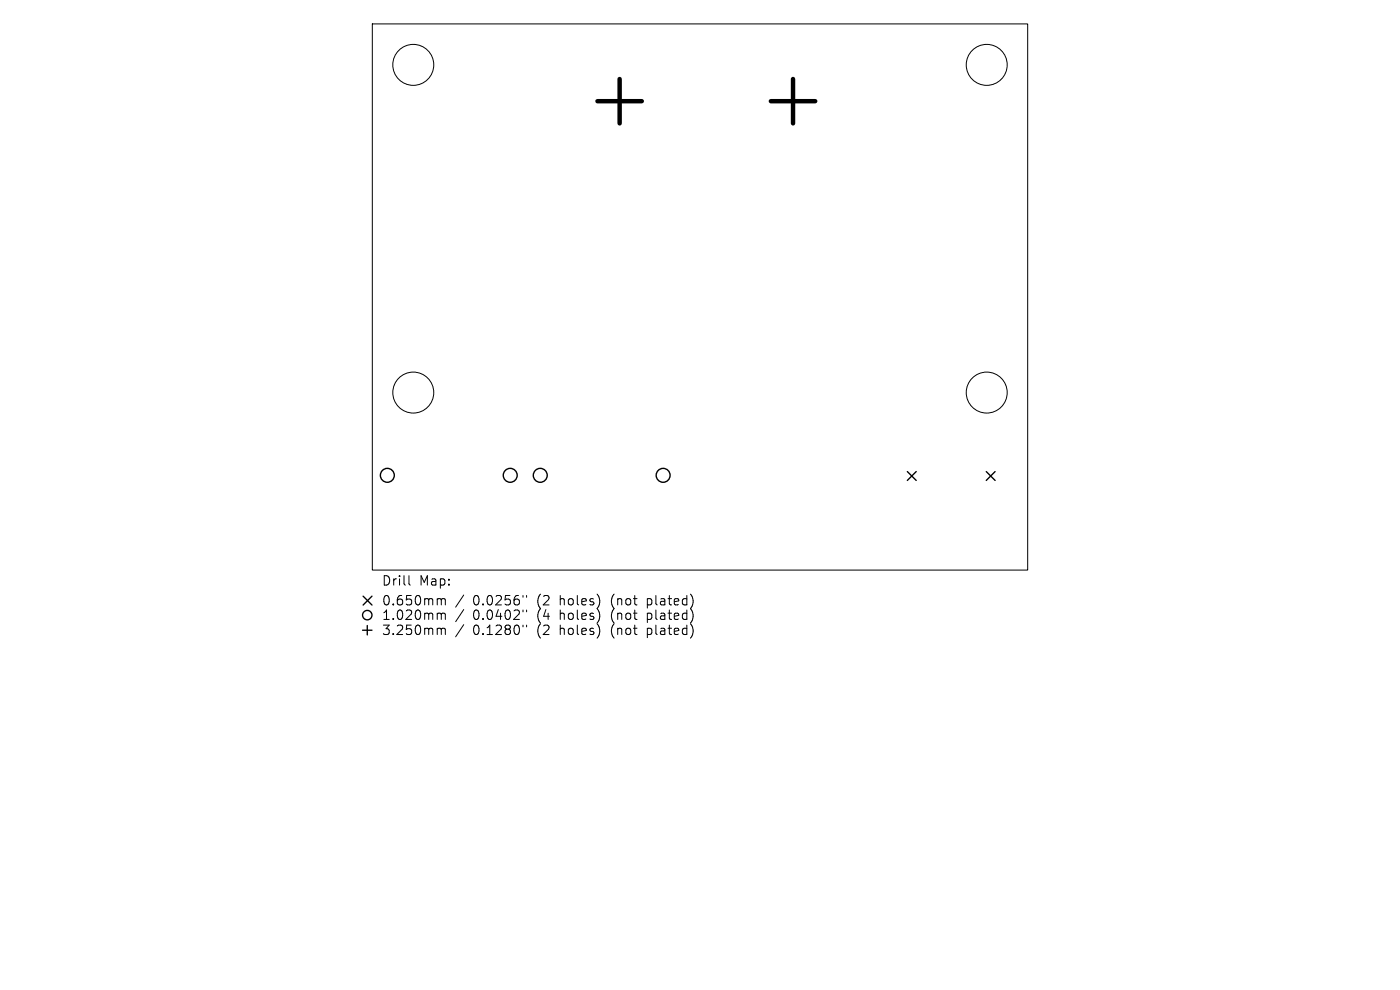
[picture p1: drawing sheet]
<svg xmlns="http://www.w3.org/2000/svg" width="297mm" height="210mm" viewBox="0 0 297 210" stroke-linecap="round" stroke-linejoin="round" font-family="sans-serif">
<defs><g id="words">
<g font-size="2.8">
<text x="80.9" y="124.5">Drill</text>
<text x="88.9" y="124.5">Map:</text>
<text x="80.9" y="128.7">0.650mm</text>
<text x="80.9" y="131.8">1.020mm</text>
<text x="100.4" y="128.7">0.0256&quot;</text>
<text x="100.4" y="131.8">0.0402&quot;</text>
<text x="114.1" y="128.7">(2</text>
<text x="114.1" y="131.8">(4</text>
<text x="119" y="128.7">holes)</text>
<text x="119" y="131.8">holes)</text>
<text x="130.1" y="128.7">(not</text>
<text x="130.1" y="131.8">(not</text>
<text x="137.9" y="128.7">plated)</text>
<text x="137.9" y="131.8">plated)</text>
<text x="80.9" y="135">3.250mm</text>
<text x="100.4" y="135">0.1280&quot;</text>
<text x="114.1" y="135">(2</text>
<text x="119" y="135">holes)</text>
<text x="130.1" y="135">(not</text>
<text x="137.9" y="135">plated)</text>
</g>
</g></defs>
<g fill="none" stroke="#000" stroke-width=".21">
<path d="M79 5.1h139v115.8h-139zM86.8 122.1v1.7l.2 .3M93 127h.3l.3 .3M93 130.1h.3l.3 .3M93 133.3l.5 .1 .1 .2M93.6 127.3l.3-.3 .5 .1 .1 1.2M93.6 127.3v1M93.6 130.4v1M93.6 133.6v1M93.6 130.4l.3-.3 .5 .1 .1 1.2M93.6 133.6l.3-.3 .5 .1 .1 1.2M98.4 126.2l-1.7 2.6"/>
<path d="M98.4 129.3l-1.7 2.6M98.4 132.5l-1.7 2.6M110.9 126.3v.4M110.9 129.4v.4M110.9 132.6v.4M111.7 126.3v.4M111.7 129.4v.4M111.7 132.6v.4"/>
<circle cx="87.7" cy="13.8" r="4.3"/>
<circle cx="209.3" cy="13.8" r="4.3"/>
<circle cx="87.7" cy="83.3" r="4.3"/>
<circle cx="209.3" cy="83.3" r="4.3"/>
</g>
<g fill="none" stroke="#000" stroke-width=".29">
<path d="M192.5 100l1.9 1.9M194.4 100l-1.9 1.9M209.2 100l1.9 1.9M211.1 100l-1.9 1.9M76.9 133.7h2M77 126.5l1.9 1.8M77.9 132.7v2M78.9 126.5l-1.9 1.8"/>
<circle cx="77.9" cy="130.5" r="1"/>
</g>
<g fill="none" stroke="#000" stroke-width=".3">
<circle cx="82.2" cy="100.8" r="1.48"/>
<circle cx="108.2" cy="100.8" r="1.48"/>
<circle cx="114.6" cy="100.8" r="1.48"/>
<circle cx="140.7" cy="100.8" r="1.48"/>
</g>
<path d="M131.5 16.8v9.4M168.2 16.8v9.4M126.7 21.5h9.5M163.5 21.5h9.4" fill="none" stroke="#000" stroke-width=".94"/>
<use href="#words"/>
</svg>
